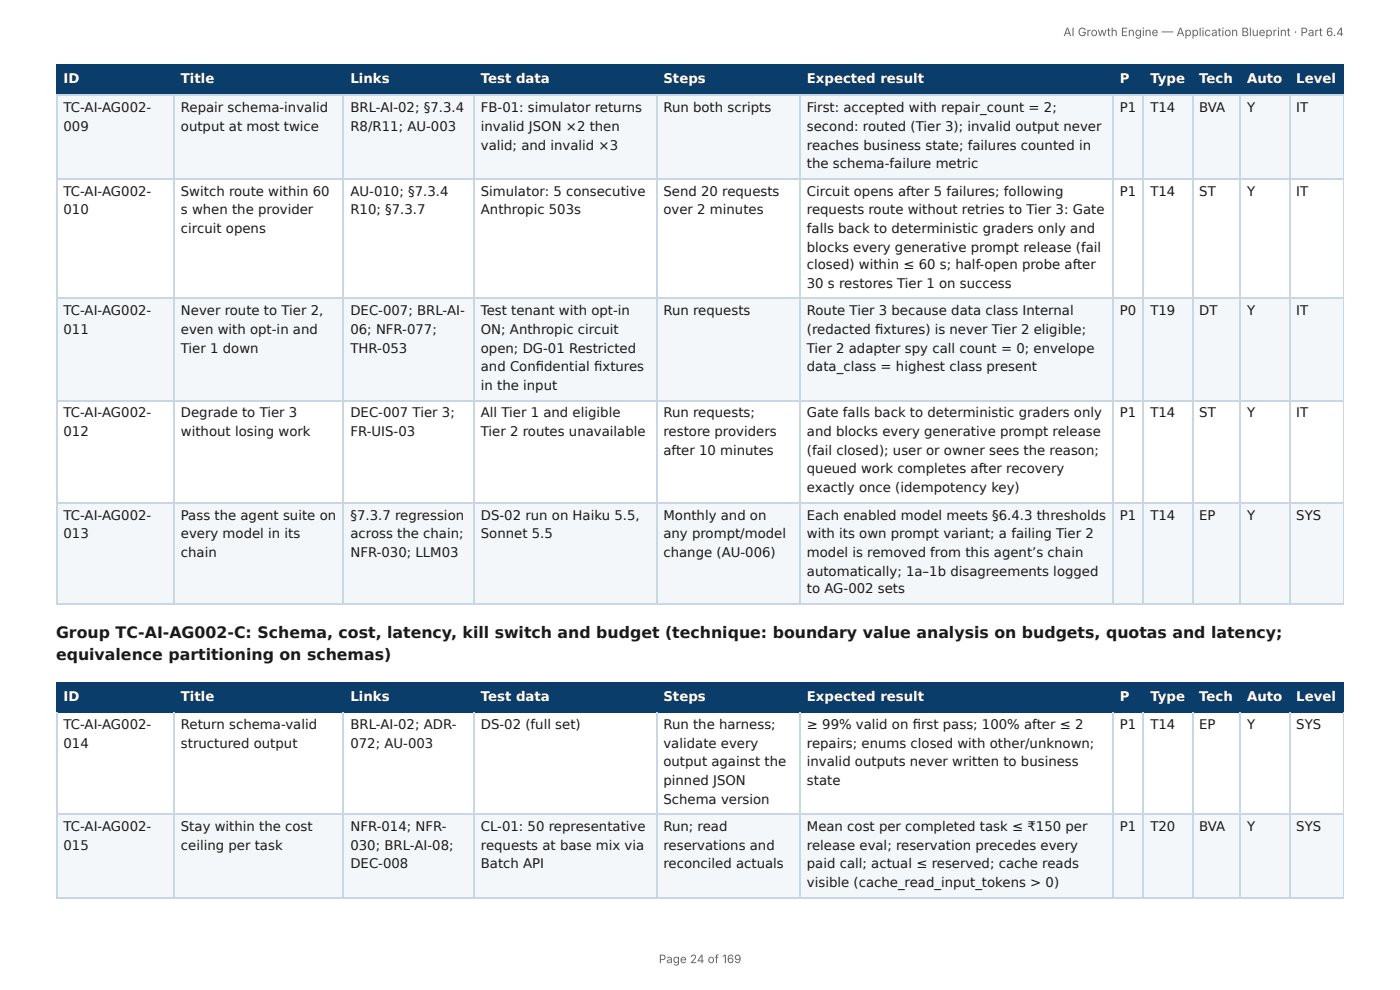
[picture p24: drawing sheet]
<svg xmlns="http://www.w3.org/2000/svg" width="297mm" height="210mm" viewBox="0 0 297 210" stroke-linecap="round" stroke-linejoin="round" font-family="sans-serif">
<defs><g id="words">
<g font-size="3.3" fill="#1a1a1a">
<text x="11.9" y="135.5">Group TC-AI-AG002-C: Schema, cost, latency, kill switch and budget (technique: boundary value analysis on budgets, quotas and latency;</text>
<text x="11.9" y="140.2">equivalence partitioning on schemas)</text>
</g>
<g font-size="2.8" fill="#fff">
<text x="13.5" y="17.7">ID</text>
<text x="38.4" y="17.7">Title</text>
<text x="74.4" y="17.7">Links</text>
<text x="102.1" y="17.7">Test data</text>
<text x="140.9" y="17.7">Steps</text>
<text x="171.4" y="17.7">Expected result</text>
<text x="237.9" y="17.7">P</text>
<text x="244.3" y="17.7">Type</text>
<text x="254.7" y="17.7">Tech</text>
<text x="264.9" y="17.7">Auto</text>
<text x="275.3" y="17.7">Level</text>
<text x="13.5" y="149">ID</text>
<text x="38.4" y="149">Title</text>
<text x="74.4" y="149">Links</text>
<text x="102.1" y="149">Test data</text>
<text x="140.9" y="149">Steps</text>
<text x="171.4" y="149">Expected result</text>
<text x="237.9" y="149">P</text>
<text x="244.3" y="149">Type</text>
<text x="254.7" y="149">Tech</text>
<text x="264.9" y="149">Auto</text>
<text x="275.3" y="149">Level</text>
</g>
<g font-size="2.8" fill="#1a1a1a">
<text x="13.5" y="23.8">TC-AI-AG002-</text>
<text x="38.4" y="23.8">Repair schema-invalid</text>
<text x="74.4" y="23.8">BRL-AI-02; §7.3.4</text>
<text x="102.1" y="23.8">FB-01: simulator returns</text>
<text x="140.9" y="23.8">Run both scripts</text>
<text x="171.4" y="23.8">First: accepted with repair_count = 2;</text>
<text x="237.9" y="23.8">P1</text>
<text x="244.3" y="23.8">T14</text>
<text x="254.7" y="23.8">BVA</text>
<text x="264.9" y="23.8">Y</text>
<text x="275.3" y="23.8">IT</text>
<text x="13.5" y="27.8">009</text>
<text x="38.4" y="27.8">output at most twice</text>
<text x="74.4" y="27.8">R8/R11; AU-003</text>
<text x="102.1" y="27.8">invalid JSON ×2 then</text>
<text x="171.4" y="27.8">second: routed (Tier 3); invalid output never</text>
<text x="102.1" y="31.8">valid; and invalid ×3</text>
<text x="171.4" y="31.8">reaches business state; failures counted in</text>
<text x="171.4" y="35.7">the schema-failure metric</text>
<text x="13.5" y="41.5">TC-AI-AG002-</text>
<text x="38.4" y="41.5">Switch route within 60</text>
<text x="74.4" y="41.5">AU-010; §7.3.4</text>
<text x="102.1" y="41.5">Simulator: 5 consecutive</text>
<text x="140.9" y="41.5">Send 20 requests</text>
<text x="171.4" y="41.5">Circuit opens after 5 failures; following</text>
<text x="237.9" y="41.5">P1</text>
<text x="244.3" y="41.5">T14</text>
<text x="254.7" y="41.5">ST</text>
<text x="264.9" y="41.5">Y</text>
<text x="275.3" y="41.5">IT</text>
<text x="13.5" y="45.5">010</text>
<text x="38.4" y="45.5">s when the provider</text>
<text x="74.4" y="45.5">R10; §7.3.7</text>
<text x="102.1" y="45.5">Anthropic 503s</text>
<text x="140.9" y="45.5">over 2 minutes</text>
<text x="171.4" y="45.5">requests route without retries to Tier 3: Gate</text>
<text x="38.4" y="49.5">circuit opens</text>
<text x="171.4" y="49.5">falls back to deterministic graders only and</text>
<text x="171.4" y="53.4">blocks every generative prompt release (fail</text>
<text x="171.4" y="57.2">closed) within ≤ 60 s; half-open probe after</text>
<text x="171.4" y="61.1">30 s restores Tier 1 on success</text>
<text x="13.5" y="66.9">TC-AI-AG002-</text>
<text x="13.5" y="70.9">011</text>
<text x="38.4" y="66.9">Never route to Tier 2,</text>
<text x="38.4" y="70.9">even with opt-in and</text>
<text x="74.4" y="66.9">DEC-007; BRL-AI-</text>
<text x="74.4" y="70.9">06; NFR-077;</text>
<text x="102.1" y="66.9">Test tenant with opt-in</text>
<text x="102.1" y="70.9">ON; Anthropic circuit</text>
<text x="140.9" y="66.9">Run requests</text>
<text x="171.4" y="66.9">Route Tier 3 because data class Internal</text>
<text x="171.4" y="70.9">(redacted fi xtures) is never Tier 2 eligible;</text>
<text x="237.9" y="66.9">P0</text>
<text x="244.3" y="66.9">T19</text>
<text x="254.7" y="66.9">DT</text>
<text x="264.9" y="66.9">Y</text>
<text x="275.3" y="66.9">IT</text>
<text x="38.4" y="74.9">Tier 1 down</text>
<text x="74.4" y="74.9">THR-053</text>
<text x="102.1" y="74.9">open; DG-01 Restricted</text>
<text x="171.4" y="74.9">Tier 2 adapter spy call count = 0; envelope</text>
<text x="102.1" y="78.8">and Confi dential fi xtures</text>
<text x="102.1" y="82.8">in the input</text>
<text x="171.4" y="78.8">data_class = highest class present</text>
<text x="13.5" y="88.6">TC-AI-AG002-</text>
<text x="38.4" y="88.6">Degrade to Tier 3</text>
<text x="74.4" y="88.6">DEC-007 Tier 3;</text>
<text x="102.1" y="88.6">All Tier 1 and eligible</text>
<text x="140.9" y="88.6">Run requests;</text>
<text x="171.4" y="88.6">Gate falls back to deterministic graders only</text>
<text x="237.9" y="88.6">P1</text>
<text x="244.3" y="88.6">T14</text>
<text x="254.7" y="88.6">ST</text>
<text x="264.9" y="88.6">Y</text>
<text x="275.3" y="88.6">IT</text>
<text x="13.5" y="92.6">012</text>
<text x="38.4" y="92.6">without losing work</text>
<text x="74.4" y="92.6">FR-UIS-03</text>
<text x="102.1" y="92.6">Tier 2 routes unavailable</text>
<text x="140.9" y="92.6">restore providers</text>
<text x="171.4" y="92.6">and blocks every generative prompt release</text>
<text x="140.9" y="96.6">after 10 minutes</text>
<text x="171.4" y="96.6">(fail closed); user or owner sees the reason;</text>
<text x="171.4" y="100.5">queued work completes after recovery</text>
<text x="171.4" y="104.5">exactly once (idempotency key)</text>
<text x="13.5" y="110.3">TC-AI-AG002-</text>
<text x="38.4" y="110.3">Pass the agent suite on</text>
<text x="74.4" y="110.3">§7.3.7 regression</text>
<text x="102.1" y="110.3">DS-02 run on Haiku 5.5,</text>
<text x="140.9" y="110.3">Monthly and on</text>
<text x="171.4" y="110.3">Each enabled model meets §6.4.3 thresholds</text>
<text x="237.9" y="110.3">P1</text>
<text x="244.3" y="110.3">T14</text>
<text x="254.7" y="110.3">EP</text>
<text x="264.9" y="110.3">Y</text>
<text x="275.3" y="110.3">SYS</text>
<text x="13.5" y="114.3">013</text>
<text x="38.4" y="114.3">every model in its</text>
<text x="38.4" y="118.3">chain</text>
<text x="74.4" y="114.3">across the chain;</text>
<text x="74.4" y="118.3">NFR-030; LLM03</text>
<text x="102.1" y="114.3">Sonnet 5.5</text>
<text x="140.9" y="114.3">any prompt/model</text>
<text x="140.9" y="118.3">change (AU-006)</text>
<text x="171.4" y="114.3">with its own prompt variant; a failing Tier 2</text>
<text x="171.4" y="118.3">model is removed from this agent’s chain</text>
<text x="171.4" y="122.2">automatically; 1a–1b disagreements logged</text>
<text x="171.4" y="125.9">to AG-002 sets</text>
<text x="13.5" y="154.8">TC-AI-AG002-</text>
<text x="38.4" y="154.8">Return schema-valid</text>
<text x="74.4" y="154.8">BRL-AI-02; ADR-</text>
<text x="102.1" y="154.8">DS-02 (full set)</text>
<text x="140.9" y="154.8">Run the harness;</text>
<text x="171.4" y="154.8">≥ 99% valid on fi rst pass; 100% after ≤ 2</text>
<text x="237.9" y="154.8">P1</text>
<text x="244.3" y="154.8">T14</text>
<text x="254.7" y="154.8">EP</text>
<text x="264.9" y="154.8">Y</text>
<text x="275.3" y="154.8">SYS</text>
<text x="13.5" y="158.8">014</text>
<text x="38.4" y="158.8">structured output</text>
<text x="74.4" y="158.8">072; AU-003</text>
<text x="140.9" y="158.8">validate every</text>
<text x="171.4" y="158.8">repairs; enums closed with other/unknown;</text>
<text x="140.9" y="162.7">output against the</text>
<text x="140.9" y="166.7">pinned JSON</text>
<text x="171.4" y="162.7">invalid outputs never written to business</text>
<text x="171.4" y="166.7">state</text>
<text x="140.9" y="170.7">Schema version</text>
<text x="13.5" y="176.5">TC-AI-AG002-</text>
<text x="38.4" y="176.5">Stay within the cost</text>
<text x="74.4" y="176.5">NFR-014; NFR-</text>
<text x="102.1" y="176.5">CL-01: 50 representative</text>
<text x="140.9" y="176.5">Run; read</text>
<text x="171.4" y="176.5">Mean cost per completed task ≤ ₹150 per</text>
<text x="237.9" y="176.5">P1</text>
<text x="244.3" y="176.5">T20</text>
<text x="254.7" y="176.5">BVA</text>
<text x="264.9" y="176.5">Y</text>
<text x="275.3" y="176.5">SYS</text>
<text x="13.5" y="180.4">015</text>
<text x="38.4" y="180.4">ceiling per task</text>
<text x="74.4" y="180.4">030; BRL-AI-08;</text>
<text x="74.4" y="184.4">DEC-008</text>
<text x="102.1" y="180.4">requests at base mix via</text>
<text x="102.1" y="184.4">Batch API</text>
<text x="140.9" y="180.4">reservations and</text>
<text x="140.9" y="184.4">reconciled actuals</text>
<text x="171.4" y="180.4">release eval; reservation precedes every</text>
<text x="171.4" y="184.4">paid call; actual ≤ reserved; cache reads</text>
<text x="171.4" y="188.4">visible (cache_read_input_tokens &gt; 0)</text>
</g>
<g font-size="2.5" fill="#666">
<text x="225.9" y="7.7">AI Growth Engine — Application Blueprint · Part 6.4</text>
<text x="139.9" y="204.5">Page 24 of 169</text>
</g>
</g></defs>
<g fill="#0b3d6b">
<path d="M12.2 14h24.8v6.1h-24.8z"/>
<path d="M37 14h36v6.1h-36z"/>
<path d="M73 14h27.8v6.1h-27.8z"/>
<path d="M100.8 14h38.6v6.1h-38.6z"/>
<path d="M139.4 14h30.5v6.1h-30.5z"/>
<path d="M169.9 14h66.4v6.1h-66.4z"/>
<path d="M236.3 14h6.6v6.1h-6.6z"/>
<path d="M242.9 14h10.3v6.1h-10.3z"/>
<path d="M253.2 14h10.3v6.1h-10.3z"/>
<path d="M263.5 14h10.3v6.1h-10.3z"/>
<path d="M273.8 14h11.6v6.1h-11.6z"/>
</g>
<g fill="#f4f7fa">
<path d="M12.2 20.1h24.8v17.7h-24.8z"/>
<path d="M37 20.1h36v17.7h-36z"/>
<path d="M73 20.1h27.8v17.7h-27.8z"/>
<path d="M100.8 20.1h38.6v17.7h-38.6z"/>
<path d="M139.4 20.1h30.5v17.7h-30.5z"/>
<path d="M169.9 20.1h66.4v17.7h-66.4z"/>
<path d="M236.3 20.1h6.6v17.7h-6.6z"/>
<path d="M242.9 20.1h10.3v17.7h-10.3z"/>
<path d="M253.2 20.1h10.3v17.7h-10.3z"/>
<path d="M263.5 20.1h10.3v17.7h-10.3z"/>
<path d="M273.8 20.1h11.6v17.7h-11.6z"/>
<path d="M12.2 63.5h24.8v21.7h-24.8z"/>
<path d="M37 63.5h36v21.7h-36z"/>
<path d="M73 63.5h27.8v21.7h-27.8z"/>
<path d="M100.8 63.5h38.6v21.7h-38.6z"/>
<path d="M139.4 63.5h30.5v21.7h-30.5z"/>
<path d="M169.9 63.5h66.4v21.7h-66.4z"/>
<path d="M236.3 63.5h6.6v21.7h-6.6z"/>
<path d="M242.9 63.5h10.3v21.7h-10.3z"/>
<path d="M253.2 63.5h10.3v21.7h-10.3z"/>
<path d="M263.5 63.5h10.3v21.7h-10.3z"/>
<path d="M273.8 63.5h11.6v21.7h-11.6z"/>
<path d="M12.2 106.6h24.8v21.7h-24.8z"/>
<path d="M37 106.6h36v21.7h-36z"/>
<path d="M73 106.6h27.8v21.7h-27.8z"/>
<path d="M100.8 106.6h38.6v21.7h-38.6z"/>
<path d="M139.4 106.6h30.5v21.7h-30.5z"/>
<path d="M169.9 106.6h66.4v21.7h-66.4z"/>
<path d="M236.3 106.6h6.6v21.7h-6.6z"/>
<path d="M242.9 106.6h10.3v21.7h-10.3z"/>
<path d="M253.2 106.6h10.3v21.7h-10.3z"/>
<path d="M263.5 106.6h10.3v21.7h-10.3z"/>
<path d="M273.8 106.6h11.6v21.7h-11.6z"/>
</g>
<g fill="none" stroke="#0b3d6b" stroke-width=".26">
<path d="M11.9 13.9h273.5M12 13.8v6.6M36.9 13.8v6.6M72.9 13.8v6.6M100.7 13.8v6.6M139.6 13.8v6.6M170 13.8v6.6M236.4 13.8v6.6M242.8 13.8v6.6M253.3 13.8v6.6M263.4 13.8v6.6M274 13.8v6.6"/>
<path d="M11.9 20.2h273.5"/>
</g>
<path d="M285.3 13.8v6.6" fill="none" stroke="#0b3d6b" stroke-width=".21"/>
<g fill="none" stroke="#c9d6e3" stroke-width=".26">
<path d="M11.9 20.2h273.5M11.9 38h273.5M12 20.4v107.9M36.9 20.4v107.9M72.9 20.4v107.9M100.7 20.4v107.9M139.6 20.4v107.9M170 20.4v107.9M236.4 20.4v107.9M242.8 20.4v107.9M253.3 20.4v107.9M263.4 20.4v107.9"/>
<path d="M274 20.4v107.9M11.9 63.4h273.5M11.9 85.1h273.5M11.9 106.8h273.5M11.9 128.2h273.5"/>
</g>
<path d="M285.3 20.4v107.9" fill="none" stroke="#c9d6e3" stroke-width=".21"/>
<g fill="#0b3d6b">
<path d="M12.2 145h24.8v6.3h-24.8z"/>
<path d="M37 145h36v6.3h-36z"/>
<path d="M73 145h27.8v6.3h-27.8z"/>
<path d="M100.8 145h38.6v6.3h-38.6z"/>
<path d="M139.4 145h30.5v6.3h-30.5z"/>
<path d="M169.9 145h66.4v6.3h-66.4z"/>
<path d="M236.3 145h6.6v6.3h-6.6z"/>
<path d="M242.9 145h10.3v6.3h-10.3z"/>
<path d="M253.2 145h10.3v6.3h-10.3z"/>
<path d="M263.5 145h10.3v6.3h-10.3z"/>
<path d="M273.8 145h11.6v6.3h-11.6z"/>
</g>
<g fill="#f4f7fa">
<path d="M12.2 173h24.8v17.5h-24.8z"/>
<path d="M37 173h36v17.5h-36z"/>
<path d="M73 173h27.8v17.5h-27.8z"/>
<path d="M100.8 173h38.6v17.5h-38.6z"/>
<path d="M139.4 173h30.5v17.5h-30.5z"/>
<path d="M169.9 173h66.4v17.5h-66.4z"/>
<path d="M236.3 173h6.6v17.5h-6.6z"/>
<path d="M242.9 173h10.3v17.5h-10.3z"/>
<path d="M253.2 173h10.3v17.5h-10.3z"/>
<path d="M263.5 173h10.3v17.5h-10.3z"/>
<path d="M273.8 173h11.6v17.5h-11.6z"/>
</g>
<g fill="none" stroke="#0b3d6b" stroke-width=".26">
<path d="M11.9 145.1h273.5M11.9 151.2h273.5M12 145v6.3M36.9 145v6.3M72.9 145v6.3M100.7 145v6.3M139.6 145v6.3M170 145v6.3M236.4 145v6.3M242.8 145v6.3M253.3 145v6.3M263.4 145v6.3"/>
<path d="M274 145v6.3"/>
</g>
<path d="M285.3 145v6.3" fill="none" stroke="#0b3d6b" stroke-width=".21"/>
<g fill="none" stroke="#c9d6e3" stroke-width=".26">
<path d="M12 151.3v39.2M36.9 151.3v39.2M72.9 151.3v39.2M100.7 151.3v39.2M139.6 151.3v39.2M170 151.3v39.2M236.4 151.3v39.2M242.8 151.3v39.2M253.3 151.3v39.2M263.4 151.3v39.2M274 151.3v39.2M11.9 172.9h273.5"/>
<path d="M11.9 190.6h273.5"/>
</g>
<path d="M285.3 151.3v39.2" fill="none" stroke="#c9d6e3" stroke-width=".21"/>
<use href="#words"/>
</svg>
